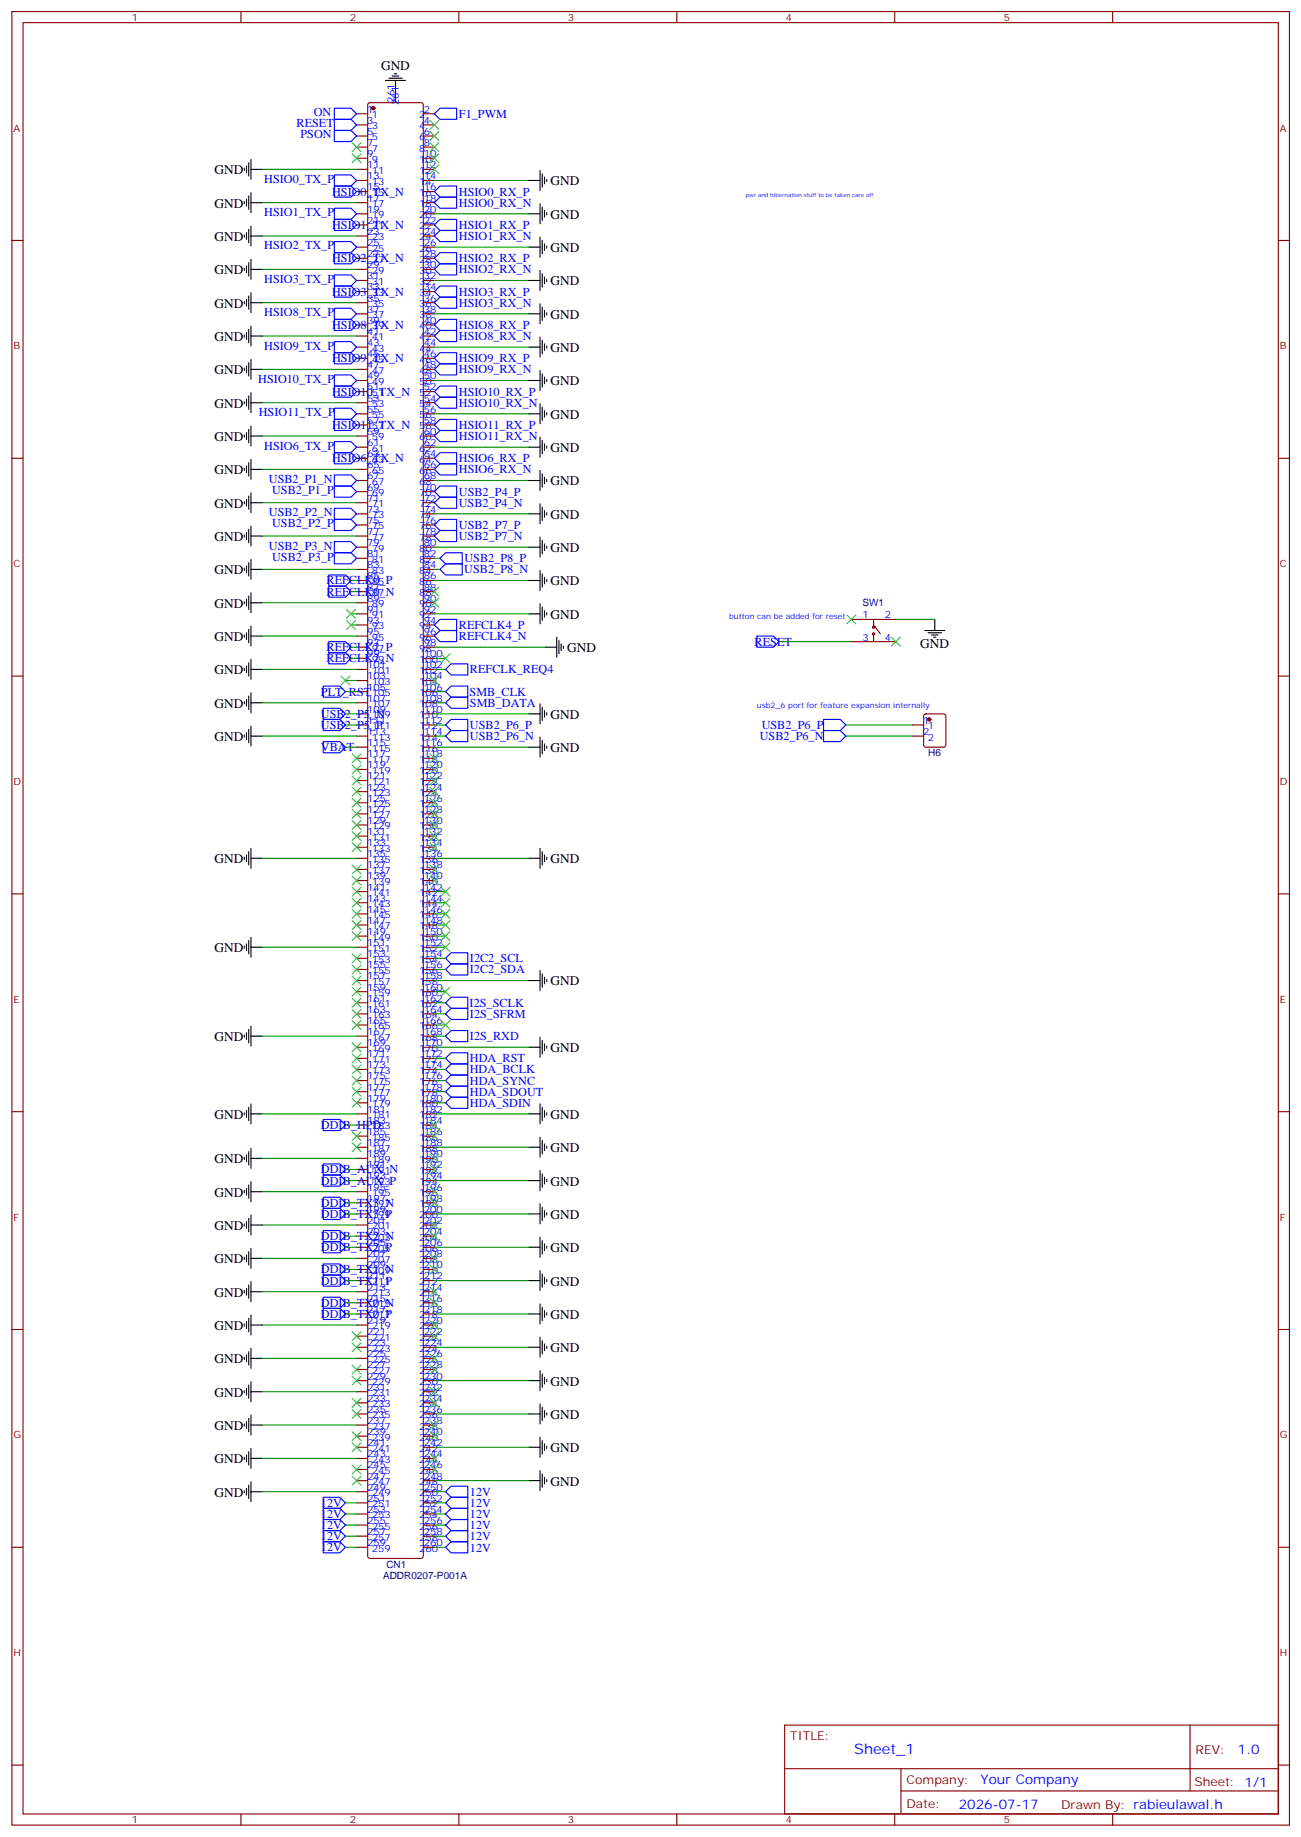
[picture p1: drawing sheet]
<svg xmlns="http://www.w3.org/2000/svg" width="413mm" height="583mm" viewBox="0 0 413 583" stroke-linecap="round" stroke-linejoin="round" font-family="sans-serif">
<defs><g id="words">
<text font-size="4.6" fill="#00f" x="271" y="556.7">Sheet_1</text>
<g font-size="4.2">
<text x="120.9" y="22.3">GND</text>
<text x="68.1" y="55.3">GND</text>
<text x="174.7" y="58.9">GND</text>
<text x="68.1" y="65.9">GND</text>
<text x="174.7" y="69.4">GND</text>
<text x="68.1" y="76.5">GND</text>
<text x="174.7" y="80">GND</text>
<text x="68.1" y="87.1">GND</text>
<text x="174.7" y="90.6">GND</text>
<text x="68.1" y="97.7">GND</text>
<text x="174.7" y="101.2">GND</text>
<text x="68.1" y="108.2">GND</text>
<text x="174.7" y="111.8">GND</text>
<text x="68.1" y="118.8">GND</text>
<text x="174.7" y="122.4">GND</text>
<text x="68.1" y="129.4">GND</text>
<text x="174.7" y="132.9">GND</text>
<text x="68.1" y="140">GND</text>
<text x="174.7" y="143.5">GND</text>
<text x="68.1" y="150.6">GND</text>
<text x="174.7" y="154.1">GND</text>
<text x="68.1" y="161.2">GND</text>
<text x="174.7" y="164.7">GND</text>
<text x="68.1" y="171.7">GND</text>
<text x="174.7" y="175.3">GND</text>
<text x="68.1" y="182.3">GND</text>
<text x="174.7" y="185.9">GND</text>
<text x="68.1" y="192.9">GND</text>
<text x="174.7" y="196.4">GND</text>
<text x="68.1" y="203.5">GND</text>
<text x="180" y="207">GND</text>
<text x="292" y="205.8">GND</text>
<text x="68.1" y="214.1">GND</text>
<text x="68.1" y="224.7">GND</text>
<text x="174.7" y="228.2">GND</text>
<text x="68.1" y="235.2">GND</text>
<text x="174.7" y="238.8">GND</text>
<text x="68.1" y="274.1">GND</text>
<text x="174.7" y="274.1">GND</text>
<text x="68.1" y="302.3">GND</text>
<text x="174.7" y="312.9">GND</text>
<text x="68.1" y="330.5">GND</text>
<text x="174.7" y="334">GND</text>
<text x="68.1" y="355.2">GND</text>
<text x="174.7" y="355.2">GND</text>
<text x="174.7" y="365.8">GND</text>
<text x="68.1" y="369.3">GND</text>
<text x="174.7" y="376.4">GND</text>
<text x="68.1" y="379.9">GND</text>
<text x="174.7" y="386.9">GND</text>
<text x="68.1" y="390.5">GND</text>
<text x="68.1" y="401.1">GND</text>
<text x="174.7" y="397.5">GND</text>
<text x="68.1" y="411.6">GND</text>
<text x="174.7" y="408.1">GND</text>
<text x="174.7" y="418.7">GND</text>
<text x="68.1" y="422.2">GND</text>
<text x="174.7" y="429.3">GND</text>
<text x="68.1" y="432.8">GND</text>
<text x="68.1" y="443.4">GND</text>
<text x="174.7" y="439.9">GND</text>
<text x="68.1" y="454">GND</text>
<text x="174.7" y="450.4">GND</text>
<text x="174.7" y="461">GND</text>
<text x="68.1" y="464.6">GND</text>
<text x="174.7" y="471.6">GND</text>
<text x="68.1" y="475.1">GND</text>
</g>
<g font-size="4.2" fill="#00f">
<text x="392.8" y="556.9">1.0</text>
<text x="311.1" y="566.5">Your Company</text>
<text x="304.2" y="574.3">2026-07-17</text>
</g>
<g font-size="3.9" fill="#00f">
<text x="94.1" y="40.4">RESET</text>
<text x="99.5" y="36.9">ON</text>
<text x="145.6" y="37.4">F1_PWM</text>
<text x="95.3" y="43.9">PSON</text>
<text x="83.8" y="58">HSIO0_TX_P</text>
<text x="105.4" y="62.1">HSIO0_TX_N</text>
<text x="145.6" y="62.1">HSIO0_RX_P</text>
<text x="145.6" y="65.6">HSIO0_RX_N</text>
<text x="83.8" y="68.6">HSIO1_TX_P</text>
<text x="105.4" y="72.7">HSIO1_TX_N</text>
<text x="145.6" y="76.2">HSIO1_RX_N</text>
<text x="145.6" y="72.7">HSIO1_RX_P</text>
<text x="83.8" y="79.2">HSIO2_TX_P</text>
<text x="105.4" y="83.2">HSIO2_TX_N</text>
<text x="145.6" y="83.2">HSIO2_RX_P</text>
<text x="83.8" y="89.8">HSIO3_TX_P</text>
<text x="145.6" y="86.8">HSIO2_RX_N</text>
<text x="105.4" y="93.8">HSIO3_TX_N</text>
<text x="145.6" y="93.8">HSIO3_RX_P</text>
<text x="83.8" y="100.4">HSIO8_TX_P</text>
<text x="145.6" y="97.4">HSIO3_RX_N</text>
<text x="105.4" y="104.4">HSIO8_TX_N</text>
<text x="145.6" y="107.9">HSIO8_RX_N</text>
<text x="145.6" y="104.4">HSIO8_RX_P</text>
<text x="83.8" y="111">HSIO9_TX_P</text>
<text x="105.4" y="115">HSIO9_TX_N</text>
<text x="145.6" y="118.5">HSIO9_RX_N</text>
<text x="145.6" y="115">HSIO9_RX_P</text>
<text x="82" y="121.5">HSIO10_TX_P</text>
<text x="105.4" y="125.6">HSIO10_TX_N</text>
<text x="145.6" y="125.6">HSIO10_RX_P</text>
<text x="145.6" y="129.1">HSIO10_RX_N</text>
<text x="82.1" y="132.2">HSIO11_TX_P</text>
<text x="105.4" y="136.2">HSIO11_TX_N</text>
<text x="145.6" y="136.2">HSIO11_RX_P</text>
<text x="83.8" y="142.7">HSIO6_TX_P</text>
<text x="145.6" y="139.7">HSIO11_RX_N</text>
<text x="105.4" y="146.7">HSIO6_TX_N</text>
<text x="145.6" y="146.7">HSIO6_RX_P</text>
<text x="85.3" y="153.3">USB2_P1_N</text>
<text x="145.6" y="150.3">HSIO6_RX_N</text>
<text x="86.3" y="156.8">USB2_P1_P</text>
<text x="145.6" y="160.9">USB2_P4_N</text>
<text x="145.6" y="157.3">USB2_P4_P</text>
<text x="85.3" y="163.9">USB2_P2_N</text>
<text x="86.3" y="167.4">USB2_P2_P</text>
<text x="145.6" y="167.9">USB2_P7_P</text>
<text x="145.6" y="171.5">USB2_P7_N</text>
<text x="85.3" y="174.5">USB2_P3_N</text>
<text x="86.3" y="178">USB2_P3_P</text>
<text x="147.4" y="178.5">USB2_P8_P</text>
<text x="103.6" y="185.5">REFCLK0_P</text>
<text x="147.3" y="182">USB2_P8_N</text>
<text x="103.6" y="189.1">REFCLK0_N</text>
<text x="145.6" y="199.7">REFCLK4_P</text>
<text x="145.6" y="203.2">REFCLK4_N</text>
<text x="103.6" y="206.7">REFCLK2_P</text>
<text x="239.4" y="205">RESET</text>
<text x="103.6" y="210.2">REFCLK2_N</text>
<text x="149.1" y="213.8">REFCLK_REQ4</text>
<text x="101.8" y="220.8">PLT_RST</text>
<text x="149" y="220.8">SMB_CLK</text>
<text x="101.8" y="227.9">USB2_P5_N</text>
<text x="149.1" y="224.4">SMB_DATA</text>
<text x="101.8" y="231.4">USB2_P5_P</text>
<text x="149.1" y="231.4">USB2_P6_P</text>
<text x="241.7" y="231.4">USB2_P6_P</text>
<text x="101.8" y="238.5">VBAT</text>
<text x="149.1" y="234.9">USB2_P6_N</text>
<text x="241" y="234.9">USB2_P6_N</text>
<text x="149.1" y="305.5">I2C2_SCL</text>
<text x="149.1" y="309">I2C2_SDA</text>
<text x="149" y="319.6">I2S_SCLK</text>
<text x="149.1" y="323.2">I2S_SFRM</text>
<text x="149.1" y="330.2">I2S_RXD</text>
<text x="149.1" y="340.8">HDA_BCLK</text>
<text x="149.1" y="337.2">HDA_RST</text>
<text x="149.1" y="347.8">HDA_SDOUT</text>
<text x="149.1" y="344.3">HDA_SYNC</text>
<text x="149.1" y="351.4">HDA_SDIN</text>
<text x="101.8" y="358.4">DDIB_HPD</text>
<text x="101.8" y="372.5">DDIB_AUX_N</text>
<text x="101.8" y="376">DDIB_AUX_P</text>
<text x="101.8" y="383.1">DDIB_TX3_N</text>
<text x="101.8" y="386.6">DDIB_TX3_P</text>
<text x="101.8" y="393.7">DDIB_TX2_N</text>
<text x="101.8" y="397.2">DDIB_TX2_P</text>
<text x="101.8" y="407.8">DDIB_TX1_P</text>
<text x="101.8" y="404.3">DDIB_TX1_N</text>
<text x="101.8" y="418.4">DDIB_TX0_P</text>
<text x="101.8" y="414.8">DDIB_TX0_N</text>
<text x="101.8" y="478.3">12V</text>
<text x="149.1" y="474.9">12V</text>
<text x="149.1" y="478.5">12V</text>
<text x="101.8" y="481.8">12V</text>
<text x="101.8" y="485.3">12V</text>
<text x="149.1" y="482">12V</text>
<text x="149.1" y="485.5">12V</text>
<text x="101.8" y="488.8">12V</text>
<text x="149.1" y="489">12V</text>
<text x="101.8" y="492.4">12V</text>
<text x="149.1" y="492.6">12V</text>
</g>
<g font-size="3.9" fill="#800">
<text x="250.7" y="552.2">TITLE:</text>
<text x="379.3" y="556.9">REV:</text>
<text x="287.6" y="566.4">Company:</text>
<text x="379" y="567.1">Sheet: 1/1</text>
<text x="287.6" y="574.1">Date:</text>
<text x="336.7" y="574.2">Drawn By: rabieulawal.h</text>
</g>
<g font-size="3.2" fill="#800">
<text x="41.9" y="6.7">1</text>
<text x="111" y="6.7">2</text>
<text x="180.2" y="6.7">3</text>
<text x="249.3" y="6.7">4</text>
<text x="318.5" y="6.7">5</text>
<text x="4.3" y="41.8">A</text>
<text x="406.1" y="41.8">A</text>
<text x="4.3" y="110.9">B</text>
<text x="406.1" y="110.9">B</text>
<text x="4.3" y="180.1">C</text>
<text x="406.1" y="180.1">C</text>
<text x="4.3" y="249.2">D</text>
<text x="406.1" y="249.2">D</text>
<text x="4.3" y="318.3">E</text>
<text x="406.1" y="318.3">E</text>
<text x="4.3" y="387.5">F</text>
<text x="406.1" y="387.5">F</text>
<text x="4.3" y="456.6">G</text>
<text x="406.1" y="456.6">G</text>
<text x="4.3" y="525.8">H</text>
<text x="406.1" y="525.8">H</text>
<text x="41.9" y="578.9">1</text>
<text x="111" y="578.9">2</text>
<text x="180.2" y="578.9">3</text>
<text x="249.3" y="578.9">4</text>
<text x="318.5" y="578.9">5</text>
</g>
<g font-size="3.2" fill="#00f">
<text x="116.5" y="35.8">1</text>
<text x="125.1" y="32.6" transform="rotate(-90 125.1 32.6)">261</text>
<text x="126.5" y="33.3" transform="rotate(-90 126.5 33.3)">261</text>
<text x="134.5" y="35.8">2</text>
<text x="116.5" y="39.3">3</text>
<text x="118" y="37.5">1</text>
<text x="118" y="41.1">3</text>
<text x="133" y="41.1">4</text>
<text x="133" y="37.5">2</text>
<text x="134.5" y="39.3">4</text>
<text x="116.5" y="42.8">5</text>
<text x="116.5" y="46.4">7</text>
<text x="118" y="44.6">5</text>
<text x="133" y="44.6">6</text>
<text x="134.5" y="46.4">8</text>
<text x="134.5" y="42.8">6</text>
<text x="116.5" y="49.9">9</text>
<text x="116.5" y="53.4">11</text>
<text x="118" y="48.1">7</text>
<text x="118" y="51.6">9</text>
<text x="133" y="51.6">10</text>
<text x="133" y="48.1">8</text>
<text x="134.5" y="53.4">12</text>
<text x="134.5" y="49.9">10</text>
<text x="116.5" y="56.9">13</text>
<text x="118" y="55.2">11</text>
<text x="118" y="58.7">13</text>
<text x="133" y="58.7">14</text>
<text x="133" y="55.2">12</text>
<text x="134.5" y="56.9">14</text>
<text x="116.5" y="60.5">15</text>
<text x="116.5" y="64">17</text>
<text x="118" y="62.2">15</text>
<text x="118" y="65.8">17</text>
<text x="133" y="65.8">18</text>
<text x="133" y="62.2">16</text>
<text x="134.5" y="64">18</text>
<text x="134.5" y="60.5">16</text>
<text x="116.5" y="67.5">19</text>
<text x="116.5" y="71">21</text>
<text x="118" y="69.3">19</text>
<text x="133" y="69.3">20</text>
<text x="134.5" y="71">22</text>
<text x="134.5" y="67.5">20</text>
<text x="116.5" y="74.6">23</text>
<text x="118" y="72.8">21</text>
<text x="118" y="76.3">23</text>
<text x="133" y="76.3">24</text>
<text x="133" y="72.8">22</text>
<text x="134.5" y="74.6">24</text>
<text x="116.5" y="78.1">25</text>
<text x="116.5" y="81.6">27</text>
<text x="118" y="79.9">25</text>
<text x="118" y="83.4">27</text>
<text x="133" y="83.4">28</text>
<text x="133" y="79.9">26</text>
<text x="134.5" y="81.6">28</text>
<text x="134.5" y="78.1">26</text>
<text x="116.5" y="85.2">29</text>
<text x="116.5" y="88.7">31</text>
<text x="118" y="86.9">29</text>
<text x="133" y="86.9">30</text>
<text x="134.5" y="88.7">32</text>
<text x="134.5" y="85.2">30</text>
<text x="116.5" y="92.2">33</text>
<text x="116.5" y="95.7">35</text>
<text x="118" y="90.5">31</text>
<text x="118" y="94">33</text>
<text x="133" y="94">34</text>
<text x="133" y="90.5">32</text>
<text x="134.5" y="95.7">36</text>
<text x="134.5" y="92.2">34</text>
<text x="116.5" y="99.3">37</text>
<text x="118" y="97.5">35</text>
<text x="118" y="101">37</text>
<text x="133" y="101">38</text>
<text x="133" y="97.5">36</text>
<text x="134.5" y="99.3">38</text>
<text x="116.5" y="102.8">39</text>
<text x="116.5" y="106.3">41</text>
<text x="118" y="104.6">39</text>
<text x="133" y="104.6">40</text>
<text x="134.5" y="106.3">42</text>
<text x="134.5" y="102.8">40</text>
<text x="116.5" y="109.9">43</text>
<text x="116.5" y="113.4">45</text>
<text x="118" y="108.1">41</text>
<text x="118" y="111.6">43</text>
<text x="133" y="111.6">44</text>
<text x="133" y="108.1">42</text>
<text x="134.5" y="113.4">46</text>
<text x="134.5" y="109.9">44</text>
<text x="116.5" y="116.9">47</text>
<text x="118" y="115.1">45</text>
<text x="118" y="118.7">47</text>
<text x="133" y="118.7">48</text>
<text x="133" y="115.1">46</text>
<text x="134.5" y="116.9">48</text>
<text x="116.5" y="120.4">49</text>
<text x="116.5" y="124">51</text>
<text x="118" y="122.2">49</text>
<text x="118" y="125.7">51</text>
<text x="133" y="125.7">52</text>
<text x="133" y="122.2">50</text>
<text x="134.5" y="124">52</text>
<text x="134.5" y="120.4">50</text>
<text x="116.5" y="127.5">53</text>
<text x="116.5" y="131">55</text>
<text x="118" y="129.3">53</text>
<text x="133" y="129.3">54</text>
<text x="134.5" y="131">56</text>
<text x="134.5" y="127.5">54</text>
<text x="116.5" y="134.5">57</text>
<text x="118" y="132.8">55</text>
<text x="118" y="136.3">57</text>
<text x="133" y="136.3">58</text>
<text x="133" y="132.8">56</text>
<text x="134.5" y="134.5">58</text>
<text x="116.5" y="138.1">59</text>
<text x="116.5" y="141.6">61</text>
<text x="118" y="139.8">59</text>
<text x="118" y="143.4">61</text>
<text x="133" y="143.4">62</text>
<text x="133" y="139.8">60</text>
<text x="134.5" y="141.6">62</text>
<text x="134.5" y="138.1">60</text>
<text x="116.5" y="145.1">63</text>
<text x="116.5" y="148.7">65</text>
<text x="118" y="146.9">63</text>
<text x="133" y="146.9">64</text>
<text x="134.5" y="148.7">66</text>
<text x="134.5" y="145.1">64</text>
<text x="116.5" y="152.2">67</text>
<text x="116.5" y="155.7">69</text>
<text x="118" y="150.4">65</text>
<text x="118" y="154">67</text>
<text x="133" y="154">68</text>
<text x="133" y="150.4">66</text>
<text x="134.5" y="155.7">70</text>
<text x="134.5" y="152.2">68</text>
<text x="116.5" y="159.2">71</text>
<text x="118" y="157.5">69</text>
<text x="118" y="161">71</text>
<text x="133" y="161">72</text>
<text x="133" y="157.5">70</text>
<text x="134.5" y="159.2">72</text>
<text x="116.5" y="162.8">73</text>
<text x="116.5" y="166.3">75</text>
<text x="118" y="164.5">73</text>
<text x="133" y="164.5">74</text>
<text x="134.5" y="166.3">76</text>
<text x="134.5" y="162.8">74</text>
<text x="116.5" y="169.8">77</text>
<text x="116.5" y="173.4">79</text>
<text x="118" y="168.1">75</text>
<text x="118" y="171.6">77</text>
<text x="133" y="171.6">78</text>
<text x="133" y="168.1">76</text>
<text x="134.5" y="173.4">80</text>
<text x="134.5" y="169.8">78</text>
<text x="116.5" y="176.9">81</text>
<text x="118" y="175.1">79</text>
<text x="118" y="178.6">81</text>
<text x="133" y="178.6">82</text>
<text x="133" y="175.1">80</text>
<text x="134.5" y="176.9">82</text>
<text x="116.5" y="180.4">83</text>
<text x="116.5" y="183.9">85</text>
<text x="118" y="182.2">83</text>
<text x="118" y="185.7">85</text>
<text x="133" y="185.7">86</text>
<text x="133" y="182.2">84</text>
<text x="134.5" y="183.9">86</text>
<text x="134.5" y="180.4">84</text>
<text x="116.5" y="187.5">87</text>
<text x="116.5" y="191">89</text>
<text x="118" y="189.2">87</text>
<text x="133" y="189.2">88</text>
<text x="134.5" y="191">90</text>
<text x="134.5" y="187.5">88</text>
<text x="116.5" y="194.5">91</text>
<text x="118" y="192.8">89</text>
<text x="118" y="196.3">91</text>
<text x="133" y="196.3">92</text>
<text x="133" y="192.8">90</text>
<text x="134.5" y="194.5">92</text>
<text x="273.6" y="196.3">1</text>
<text x="280.7" y="196.3">2</text>
<text x="116.5" y="198">93</text>
<text x="116.5" y="201.6">95</text>
<text x="118" y="199.8">93</text>
<text x="118" y="203.3">95</text>
<text x="133" y="203.3">96</text>
<text x="133" y="199.8">94</text>
<text x="134.5" y="201.6">96</text>
<text x="134.5" y="198">94</text>
<text x="273.6" y="203.3">3</text>
<text x="280.7" y="203.3">4</text>
<text x="116.5" y="205.1">97</text>
<text x="116.5" y="208.6">99</text>
<text x="118" y="206.9">97</text>
<text x="133" y="206.9">98</text>
<text x="134.5" y="208.6">100</text>
<text x="134.5" y="205.1">98</text>
<text x="116.5" y="212.2">101</text>
<text x="116.5" y="215.7">103</text>
<text x="118" y="210.4">99</text>
<text x="118" y="213.9">101</text>
<text x="133" y="213.9">102</text>
<text x="133" y="210.4">100</text>
<text x="134.5" y="215.7">104</text>
<text x="134.5" y="212.2">102</text>
<text x="116.5" y="219.2">105</text>
<text x="118" y="217.5">103</text>
<text x="118" y="221">105</text>
<text x="133" y="221">106</text>
<text x="133" y="217.5">104</text>
<text x="134.5" y="219.2">106</text>
<text x="116.5" y="222.7">107</text>
<text x="116.5" y="226.3">109</text>
<text x="118" y="224.5">107</text>
<text x="133" y="224.5">108</text>
<text x="134.5" y="226.3">110</text>
<text x="134.5" y="222.7">108</text>
<text x="116.5" y="229.8">111</text>
<text x="116.5" y="233.3">113</text>
<text x="118" y="228">109</text>
<text x="118" y="231.6">111</text>
<text x="133" y="231.6">112</text>
<text x="133" y="228">110</text>
<text x="134.5" y="233.3">114</text>
<text x="134.5" y="229.8">112</text>
<text x="292.9" y="229.8">1</text>
<text x="292.9" y="233.3">2</text>
<text x="294.4" y="231.6">1</text>
<text x="116.5" y="236.9">115</text>
<text x="118" y="235.1">113</text>
<text x="118" y="238.6">115</text>
<text x="133" y="238.6">116</text>
<text x="133" y="235.1">114</text>
<text x="134.5" y="236.9">116</text>
<text x="294.4" y="235.1">2</text>
<text x="116.5" y="240.4">117</text>
<text x="116.5" y="243.9">119</text>
<text x="118" y="242.1">117</text>
<text x="118" y="245.7">119</text>
<text x="133" y="245.7">120</text>
<text x="133" y="242.1">118</text>
<text x="134.5" y="243.9">120</text>
<text x="134.5" y="240.4">118</text>
<text x="116.5" y="247.4">121</text>
<text x="116.5" y="251">123</text>
<text x="118" y="249.2">121</text>
<text x="133" y="249.2">122</text>
<text x="134.5" y="251">124</text>
<text x="134.5" y="247.4">122</text>
<text x="116.5" y="254.5">125</text>
<text x="118" y="252.7">123</text>
<text x="118" y="256.3">125</text>
<text x="133" y="256.3">126</text>
<text x="133" y="252.7">124</text>
<text x="134.5" y="254.5">126</text>
<text x="116.5" y="258">127</text>
<text x="116.5" y="261.5">129</text>
<text x="118" y="259.8">127</text>
<text x="118" y="263.3">129</text>
<text x="133" y="263.3">130</text>
<text x="133" y="259.8">128</text>
<text x="134.5" y="261.5">130</text>
<text x="134.5" y="258">128</text>
<text x="116.5" y="265.1">131</text>
<text x="116.5" y="268.6">133</text>
<text x="118" y="266.8">131</text>
<text x="133" y="266.8">132</text>
<text x="134.5" y="268.6">134</text>
<text x="134.5" y="265.1">132</text>
<text x="116.5" y="272.1">135</text>
<text x="116.5" y="275.7">137</text>
<text x="118" y="270.4">133</text>
<text x="118" y="273.9">135</text>
<text x="133" y="273.9">136</text>
<text x="133" y="270.4">134</text>
<text x="134.5" y="275.7">138</text>
<text x="134.5" y="272.1">136</text>
<text x="116.5" y="279.2">139</text>
<text x="118" y="277.4">137</text>
<text x="118" y="281">139</text>
<text x="133" y="281">140</text>
<text x="133" y="277.4">138</text>
<text x="134.5" y="279.2">140</text>
<text x="116.5" y="282.7">141</text>
<text x="116.5" y="286.2">143</text>
<text x="118" y="284.5">141</text>
<text x="133" y="284.5">142</text>
<text x="134.5" y="286.2">144</text>
<text x="134.5" y="282.7">142</text>
<text x="116.5" y="289.8">145</text>
<text x="116.5" y="293.3">147</text>
<text x="118" y="288">143</text>
<text x="118" y="291.5">145</text>
<text x="133" y="291.5">146</text>
<text x="133" y="288">144</text>
<text x="134.5" y="293.3">148</text>
<text x="134.5" y="289.8">146</text>
<text x="116.5" y="296.8">149</text>
<text x="118" y="295.1">147</text>
<text x="118" y="298.6">149</text>
<text x="133" y="298.6">150</text>
<text x="133" y="295.1">148</text>
<text x="134.5" y="296.8">150</text>
<text x="116.5" y="300.4">151</text>
<text x="116.5" y="303.9">153</text>
<text x="118" y="302.1">151</text>
<text x="118" y="305.6">153</text>
<text x="133" y="305.6">154</text>
<text x="133" y="302.1">152</text>
<text x="134.5" y="303.9">154</text>
<text x="134.5" y="300.4">152</text>
<text x="116.5" y="307.4">155</text>
<text x="116.5" y="310.9">157</text>
<text x="118" y="309.2">155</text>
<text x="133" y="309.2">156</text>
<text x="134.5" y="310.9">158</text>
<text x="134.5" y="307.4">156</text>
<text x="116.5" y="314.5">159</text>
<text x="116.5" y="318">161</text>
<text x="118" y="312.7">157</text>
<text x="118" y="316.2">159</text>
<text x="133" y="316.2">160</text>
<text x="133" y="312.7">158</text>
<text x="134.5" y="318">162</text>
<text x="134.5" y="314.5">160</text>
<text x="116.5" y="321.5">163</text>
<text x="118" y="319.8">161</text>
<text x="118" y="323.3">163</text>
<text x="133" y="323.3">164</text>
<text x="133" y="319.8">162</text>
<text x="134.5" y="321.5">164</text>
<text x="116.5" y="325">165</text>
<text x="116.5" y="328.6">167</text>
<text x="118" y="326.8">165</text>
<text x="133" y="326.8">166</text>
<text x="134.5" y="328.6">168</text>
<text x="134.5" y="325">166</text>
<text x="116.5" y="332.1">169</text>
<text x="116.5" y="335.6">171</text>
<text x="118" y="330.3">167</text>
<text x="118" y="333.9">169</text>
<text x="133" y="333.9">170</text>
<text x="133" y="330.3">168</text>
<text x="134.5" y="335.6">172</text>
<text x="134.5" y="332.1">170</text>
<text x="116.5" y="339.2">173</text>
<text x="118" y="337.4">171</text>
<text x="118" y="340.9">173</text>
<text x="133" y="340.9">174</text>
<text x="133" y="337.4">172</text>
<text x="134.5" y="339.2">174</text>
<text x="116.5" y="342.7">175</text>
<text x="116.5" y="346.2">177</text>
<text x="118" y="344.5">175</text>
<text x="118" y="348">177</text>
<text x="133" y="348">178</text>
<text x="133" y="344.5">176</text>
<text x="134.5" y="346.2">178</text>
<text x="134.5" y="342.7">176</text>
<text x="116.5" y="349.7">179</text>
<text x="116.5" y="353.3">181</text>
<text x="118" y="351.5">179</text>
<text x="133" y="351.5">180</text>
<text x="134.5" y="353.3">182</text>
<text x="134.5" y="349.7">180</text>
<text x="116.5" y="356.8">183</text>
<text x="118" y="355">181</text>
<text x="118" y="358.6">183</text>
<text x="133" y="358.6">184</text>
<text x="133" y="355">182</text>
<text x="134.5" y="356.8">184</text>
<text x="116.5" y="360.3">185</text>
<text x="116.5" y="363.9">187</text>
<text x="118" y="362.1">185</text>
<text x="118" y="365.6">187</text>
<text x="133" y="365.6">188</text>
<text x="133" y="362.1">186</text>
<text x="134.5" y="363.9">188</text>
<text x="134.5" y="360.3">186</text>
<text x="116.5" y="367.4">189</text>
<text x="116.5" y="370.9">191</text>
<text x="118" y="369.1">189</text>
<text x="133" y="369.1">190</text>
<text x="134.5" y="370.9">192</text>
<text x="134.5" y="367.4">190</text>
<text x="116.5" y="374.4">193</text>
<text x="116.5" y="378">195</text>
<text x="118" y="372.7">191</text>
<text x="118" y="376.2">193</text>
<text x="133" y="376.2">194</text>
<text x="133" y="372.7">192</text>
<text x="134.5" y="378">196</text>
<text x="134.5" y="374.4">194</text>
<text x="116.5" y="381.5">197</text>
<text x="118" y="379.7">195</text>
<text x="118" y="383.3">197</text>
<text x="133" y="383.3">198</text>
<text x="133" y="379.7">196</text>
<text x="134.5" y="381.5">198</text>
<text x="116.5" y="385">199</text>
<text x="116.5" y="388.5">201</text>
<text x="118" y="386.8">199</text>
<text x="133" y="386.8">200</text>
<text x="134.5" y="388.5">202</text>
<text x="134.5" y="385">200</text>
<text x="116.5" y="392.1">203</text>
<text x="116.5" y="395.6">205</text>
<text x="118" y="390.3">201</text>
<text x="118" y="393.8">203</text>
<text x="133" y="393.8">204</text>
<text x="133" y="390.3">202</text>
<text x="134.5" y="395.6">206</text>
<text x="134.5" y="392.1">204</text>
<text x="116.5" y="399.1">207</text>
<text x="118" y="397.4">205</text>
<text x="118" y="400.9">207</text>
<text x="133" y="400.9">208</text>
<text x="133" y="397.4">206</text>
<text x="134.5" y="399.1">208</text>
<text x="116.5" y="402.7">209</text>
<text x="116.5" y="406.2">211</text>
<text x="118" y="404.4">209</text>
<text x="118" y="408">211</text>
<text x="133" y="408">212</text>
<text x="133" y="404.4">210</text>
<text x="134.5" y="406.2">212</text>
<text x="134.5" y="402.7">210</text>
<text x="116.5" y="409.7">213</text>
<text x="116.5" y="413.2">215</text>
<text x="118" y="411.5">213</text>
<text x="133" y="411.5">214</text>
<text x="134.5" y="413.2">216</text>
<text x="134.5" y="409.7">214</text>
<text x="116.5" y="416.8">217</text>
<text x="118" y="415">215</text>
<text x="118" y="418.5">217</text>
<text x="133" y="418.5">218</text>
<text x="133" y="415">216</text>
<text x="134.5" y="416.8">218</text>
<text x="116.5" y="420.3">219</text>
<text x="116.5" y="423.8">221</text>
<text x="118" y="422.1">219</text>
<text x="118" y="425.6">221</text>
<text x="133" y="425.6">222</text>
<text x="133" y="422.1">220</text>
<text x="134.5" y="423.8">222</text>
<text x="134.5" y="420.3">220</text>
<text x="116.5" y="427.4">223</text>
<text x="116.5" y="430.9">225</text>
<text x="118" y="429.1">223</text>
<text x="133" y="429.1">224</text>
<text x="134.5" y="430.9">226</text>
<text x="134.5" y="427.4">224</text>
<text x="116.5" y="434.4">227</text>
<text x="116.5" y="437.9">229</text>
<text x="118" y="432.6">225</text>
<text x="118" y="436.2">227</text>
<text x="133" y="436.2">228</text>
<text x="133" y="432.6">226</text>
<text x="134.5" y="437.9">230</text>
<text x="134.5" y="434.4">228</text>
<text x="116.5" y="441.5">231</text>
<text x="118" y="439.7">229</text>
<text x="118" y="443.2">231</text>
<text x="133" y="443.2">232</text>
<text x="133" y="439.7">230</text>
<text x="134.5" y="441.5">232</text>
<text x="116.5" y="445">233</text>
<text x="116.5" y="448.5">235</text>
<text x="118" y="446.8">233</text>
<text x="133" y="446.8">234</text>
<text x="134.5" y="448.5">236</text>
<text x="134.5" y="445">234</text>
<text x="116.5" y="452">237</text>
<text x="116.5" y="455.6">239</text>
<text x="118" y="450.3">235</text>
<text x="118" y="453.8">237</text>
<text x="133" y="453.8">238</text>
<text x="133" y="450.3">236</text>
<text x="134.5" y="455.6">240</text>
<text x="134.5" y="452">238</text>
<text x="116.5" y="459.1">241</text>
<text x="118" y="457.3">239</text>
<text x="118" y="460.9">241</text>
<text x="133" y="460.9">242</text>
<text x="133" y="457.3">240</text>
<text x="134.5" y="459.1">242</text>
<text x="116.5" y="462.6">243</text>
<text x="116.5" y="466.2">245</text>
<text x="118" y="464.4">243</text>
<text x="118" y="467.9">245</text>
<text x="133" y="467.9">246</text>
<text x="133" y="464.4">244</text>
<text x="134.5" y="466.2">246</text>
<text x="134.5" y="462.6">244</text>
<text x="116.5" y="469.7">247</text>
<text x="116.5" y="473.2">249</text>
<text x="118" y="471.5">247</text>
<text x="133" y="471.5">248</text>
<text x="134.5" y="473.2">250</text>
<text x="134.5" y="469.7">248</text>
<text x="116.5" y="476.7">251</text>
<text x="118" y="475">249</text>
<text x="118" y="478.5">251</text>
<text x="133" y="478.5">252</text>
<text x="133" y="475">250</text>
<text x="134.5" y="476.7">252</text>
<text x="116.5" y="480.3">253</text>
<text x="116.5" y="483.8">255</text>
<text x="118" y="482">253</text>
<text x="118" y="485.6">255</text>
<text x="133" y="485.6">256</text>
<text x="133" y="482">254</text>
<text x="134.5" y="483.8">256</text>
<text x="134.5" y="480.3">254</text>
<text x="116.5" y="487.3">257</text>
<text x="116.5" y="490.9">259</text>
<text x="118" y="489.1">257</text>
<text x="133" y="489.1">258</text>
<text x="134.5" y="490.9">260</text>
<text x="134.5" y="487.3">258</text>
<text x="118" y="492.6">259</text>
<text x="133" y="492.6">260</text>
</g>
<g font-size="3.2" fill="#000080">
<text x="273.6" y="192.5">SW1</text>
<text x="294.5" y="240.1">H6</text>
<text x="122.6" y="497.9">CN1</text>
<text x="121.5" y="501.4">ADDR0207-P001A</text>
</g>
<g font-size="2.5" fill="#00f">
<text x="231.3" y="196.6">button can be added for reset</text>
<text x="240.1" y="224.9">usb2_6 port for feature expansion internally</text>
</g>
<text font-size="1.8" fill="#00f" x="236.6" y="62.6">pwr and hibernation stuff to be taken care off</text>
</g></defs>
<g fill="none" stroke="#870000" stroke-width=".35">
<path d="M3.8 3.7h405.3v575.7h-405.3zM7.3 7.2h398.3v568.7h-398.3zM76.4 3.7v3.5M145.6 3.7v3.5M214.7 3.7v3.5M283.9 3.7v3.5M353 3.7v3.5M113.1 36.1h3.6M113.1 39.7h3.6M116.9 32.8l.5-.2h16.2l.5 .2 .2 .5v460.7l-.2 .5-.5 .2h-16.2l-.5-.2-.2-.5v-460.7zM125.5 29.1v3.5M134.3 36.1h3.5"/>
<path d="M134.3 39.7h3.5M113.1 43.2h3.6M113.1 46.7h3.6M113.1 50.2h3.6M113.1 53.8h3.6M113.1 57.3h3.6M134.3 43.2h3.5M134.3 46.7h3.5M134.3 50.2h3.5M134.3 53.8h3.5M134.3 57.3h3.5M3.8 76.3h3.5"/>
<path d="M113.1 60.8h3.6M113.1 64.3h3.6M113.1 67.9h3.6M113.1 71.4h3.6M113.1 74.9h3.6M113.1 78.5h3.6M134.3 60.8h3.5M134.3 64.3h3.5M134.3 67.9h3.5M134.3 71.4h3.5M134.3 74.9h3.5M134.3 78.5h3.5"/>
<path d="M405.6 76.3h3.5M113.1 82h3.6M113.1 85.5h3.6M113.1 89h3.6M113.1 92.6h3.6M113.1 96.1h3.6M113.1 99.6h3.6M134.3 82h3.5M134.3 85.5h3.5M134.3 89h3.5M134.3 92.6h3.5M134.3 96.1h3.5"/>
<path d="M134.3 99.6h3.5M113.1 103.2h3.6M113.1 106.7h3.6M113.1 110.2h3.6M113.1 113.7h3.6M113.1 117.3h3.6M134.3 103.2h3.5M134.3 106.7h3.5M134.3 110.2h3.5M134.3 113.7h3.5M134.3 117.3h3.5M113.1 120.8h3.6"/>
<path d="M113.1 124.3h3.6M113.1 127.8h3.6M113.1 131.4h3.6M113.1 134.9h3.6M113.1 138.4h3.6M134.3 120.8h3.5M134.3 124.3h3.5M134.3 127.8h3.5M134.3 131.4h3.5M134.3 134.9h3.5M134.3 138.4h3.5M3.8 145.5h3.5"/>
<path d="M113.1 145.5h3.6M113.1 142h3.6M113.1 149h3.6M113.1 152.5h3.6M113.1 156.1h3.6M113.1 159.6h3.6M134.3 145.5h3.5M134.3 142h3.5M134.3 149h3.5M134.3 152.5h3.5M134.3 156.1h3.5M134.3 159.6h3.5"/>
<path d="M405.6 145.5h3.5M113.1 163.1h3.6M113.1 166.7h3.6M113.1 170.2h3.6M113.1 173.7h3.6M113.1 177.2h3.6M134.3 163.1h3.5M134.3 166.7h3.5M134.3 170.2h3.5M134.3 173.7h3.5M134.3 177.2h3.5M113.1 180.8h3.6"/>
<path d="M113.1 184.3h3.6M113.1 187.8h3.6M113.1 191.3h3.6M113.1 194.9h3.6M113.1 198.4h3.6M134.3 180.8h3.5M134.3 184.3h3.5M134.3 187.8h3.5M134.3 191.3h3.5M134.3 194.9h3.5M134.3 198.4h3.5M270.1 196.6h14.1"/>
<path d="M277.2 196.6v2.5M277.5 198.8l1.8 2.4M3.8 214.6h3.5M113.1 201.9h3.6M113.1 205.5h3.6M113.1 209h3.6M113.1 212.5h3.6M113.1 216h3.6M113.1 219.6h3.6M134.3 201.9h3.5M134.3 205.5h3.5M134.3 209h3.5"/>
<path d="M134.3 212.5h3.5M134.3 216h3.5M134.3 219.6h3.5M270.1 203.7h14.1M277.2 201.2v2.5M405.6 214.6h3.5M113.1 223.1h3.6M113.1 226.6h3.6M113.1 230.2h3.6M113.1 233.7h3.6M113.1 237.2h3.6M134.3 223.1h3.5"/>
<path d="M134.3 226.6h3.5M134.3 230.2h3.5M134.3 233.7h3.5M134.3 237.2h3.5M289.5 230.2h3.6M289.5 233.7h3.6M293.3 226.8l.5-.2h5.6l.7 .5v9.4l-.5 .7h-5.8l-.7-.5v-9.4zM113.1 240.7h3.6M113.1 244.3h3.6M113.1 247.8h3.6M113.1 251.3h3.6M113.1 254.8h3.6"/>
<path d="M113.1 258.4h3.6M134.3 240.7h3.5M134.3 244.3h3.5M134.3 247.8h3.5M134.3 251.3h3.5M134.3 254.8h3.5M134.3 258.4h3.5M113.1 279.5h3.6M113.1 276h3.6M113.1 272.5h3.6M113.1 269h3.6M113.1 261.9h3.6"/>
<path d="M113.1 265.4h3.6M134.3 279.5h3.5M134.3 276h3.5M134.3 272.5h3.5M134.3 269h3.5M134.3 261.9h3.5M134.3 265.4h3.5M3.8 283.8h3.5M113.1 297.2h3.6M113.1 293.7h3.6M113.1 290.1h3.6M113.1 286.6h3.6"/>
<path d="M113.1 283.1h3.6M134.3 297.2h3.5M134.3 293.7h3.5M134.3 290.1h3.5M134.3 286.6h3.5M134.3 283.1h3.5M405.6 283.8h3.5M113.1 318.3h3.6M113.1 314.8h3.6M113.1 311.3h3.6M113.1 307.8h3.6M113.1 304.2h3.6"/>
<path d="M113.1 300.7h3.6M134.3 318.3h3.5M134.3 314.8h3.5M134.3 311.3h3.5M134.3 307.8h3.5M134.3 304.2h3.5M134.3 300.7h3.5M113.1 339.5h3.6M113.1 336h3.6M113.1 332.5h3.6M113.1 328.9h3.6M113.1 325.4h3.6"/>
<path d="M113.1 321.9h3.6M134.3 339.5h3.5M134.3 336h3.5M134.3 332.5h3.5M134.3 328.9h3.5M134.3 325.4h3.5M134.3 321.9h3.5M3.8 352.9h3.5M113.1 357.2h3.6M113.1 353.6h3.6M113.1 350.1h3.6M113.1 346.6h3.6"/>
<path d="M113.1 343h3.6M134.3 357.2h3.5M134.3 353.6h3.5M134.3 350.1h3.5M134.3 346.6h3.5M134.3 343h3.5M405.6 352.9h3.5M113.1 378.3h3.6M113.1 374.8h3.6M113.1 371.3h3.6M113.1 367.7h3.6M113.1 364.2h3.6"/>
<path d="M113.1 360.7h3.6M134.3 378.3h3.5M134.3 374.8h3.5M134.3 371.3h3.5M134.3 367.7h3.5M134.3 364.2h3.5M134.3 360.7h3.5M113.1 399.5h3.6M113.1 396h3.6M113.1 392.4h3.6M113.1 388.9h3.6M113.1 385.4h3.6"/>
<path d="M113.1 381.8h3.6M134.3 399.5h3.5M134.3 396h3.5M134.3 392.4h3.5M134.3 388.9h3.5M134.3 385.4h3.5M134.3 381.8h3.5M113.1 417.1h3.6M113.1 413.6h3.6M113.1 410.1h3.6M113.1 406.5h3.6M113.1 403h3.6"/>
<path d="M134.3 417.1h3.5M134.3 413.6h3.5M134.3 410.1h3.5M134.3 406.5h3.5M134.3 403h3.5M3.8 422.1h3.5M113.1 438.3h3.6M113.1 434.8h3.6M113.1 431.2h3.6M113.1 427.7h3.6M113.1 424.2h3.6M113.1 420.7h3.6"/>
<path d="M134.3 438.3h3.5M134.3 434.8h3.5M134.3 431.2h3.5M134.3 427.7h3.5M134.3 424.2h3.5M134.3 420.7h3.5M405.6 422.1h3.5M113.1 459.5h3.6M113.1 455.9h3.6M113.1 452.4h3.6M113.1 448.9h3.6M113.1 445.3h3.6"/>
<path d="M113.1 441.8h3.6M134.3 459.5h3.5M134.3 455.9h3.5M134.3 452.4h3.5M134.3 448.9h3.5M134.3 445.3h3.5M134.3 441.8h3.5M113.1 477.1h3.6M113.1 473.6h3.6M113.1 470h3.6M113.1 466.5h3.6M113.1 463h3.6"/>
<path d="M134.3 477.1h3.5M134.3 473.6h3.5M134.3 470h3.5M134.3 466.5h3.5M134.3 463h3.5M3.8 491.2h3.5M113.1 491.2h3.6M113.1 487.7h3.6M113.1 484.2h3.6M113.1 480.6h3.6M134.3 491.2h3.5M134.3 487.7h3.5"/>
<path d="M134.3 484.2h3.5M134.3 480.6h3.5M405.6 491.2h3.5M249 547.7h156.6v28.2h-156.6zM377.6 547.7v20.9M3.8 560.4h3.5M76.4 575.9v3.5M145.6 575.9v3.5M214.7 575.9v3.5M249 561.5h156.5M283.9 575.9v3.5M285.9 568.6h119.6"/>
<path d="M285.9 561.5v14.1M353 575.9v3.5M405.6 560.4h3.5"/>
<circle cx="277.2" cy="199.1" r=".35"/>
<circle cx="277.2" cy="201.2" r=".35"/>
</g>
<g fill="#870000" stroke="#870000" stroke-width=".35">
<circle cx="118.4" cy="34.4" r=".53"/>
<circle cx="294.8" cy="228.4" r=".53"/>
</g>
<g fill="none" stroke="#00f" stroke-width=".35">
<path d="M106.1 34.4h5.3l1.7 1.7-1.7 1.8h-5.3zM106.1 37.9h5.3l1.7 1.8-1.7 1.7h-5.3zM137.8 36.1l1.8-1.7h5.3v3.5h-5.3zM106.1 41.4h5.3l1.7 1.8-1.7 1.7h-5.3zM106.1 55.5h5.3l1.7 1.8-1.7 1.8h-5.3zM106.1 59.1h5.3l1.7 1.7-1.7 1.8h-5.3zM139.6 59.1h5.3v3.5h-5.3l-1.8-1.8zM106.1 66.1h5.3l1.7 1.8-1.7 1.7h-5.3zM106.1 69.6h5.3l1.7 1.8-1.7 1.8h-5.3zM106.1 76.7h5.3l1.7 1.8-1.7 1.7h-5.3zM139.6 62.6h5.3v3.5h-5.3l-1.8-1.8zM139.6 73.2h5.3v3.5h-5.3l-1.8-1.8z"/>
<path d="M139.6 69.6h5.3v3.6h-5.3l-1.8-1.8zM106.1 80.2h5.3l1.7 1.8-1.7 1.7h-5.3zM106.1 87.3h5.3l1.7 1.7-1.7 1.8h-5.3zM106.1 90.8h5.3l1.7 1.8-1.7 1.7h-5.3zM106.1 97.9h5.3l1.7 1.7-1.7 1.8h-5.3zM137.8 85.5l1.8-1.8h5.3v3.6h-5.3zM137.8 96.1l1.8-1.8h5.3v3.6h-5.3zM137.8 82l1.8-1.8h5.3v3.5h-5.3zM137.8 92.6l1.8-1.8h5.3v3.5h-5.3zM106.1 101.4h5.3l1.7 1.8-1.7 1.7h-5.3zM106.1 108.4h5.3l1.7 1.8-1.7 1.8h-5.3zM106.1 112h5.3l1.7 1.7-1.7 1.8h-5.3z"/>
<path d="M106.1 119h5.3l1.7 1.8-1.7 1.8h-5.3zM137.8 117.3l1.8-1.8h5.3v3.5h-5.3zM139.6 104.9h5.3v3.5h-5.3l-1.8-1.7zM139.6 101.4h5.3v3.5h-5.3l-1.8-1.7zM139.6 112h5.3v3.5h-5.3l-1.8-1.8zM106.1 122.6h5.3l1.7 1.7-1.7 1.8h-5.3zM106.1 129.6h5.3l1.7 1.8-1.7 1.7h-5.3zM106.1 133.1h5.3l1.7 1.8-1.7 1.8h-5.3zM137.8 127.8l1.8-1.7h5.3v3.5h-5.3zM137.8 138.4l1.8-1.7h5.3v3.5h-5.3zM137.8 124.3l1.8-1.7h5.3v3.5h-5.3zM139.6 133.1h5.3v3.6h-5.3l-1.8-1.8z"/>
<path d="M106.1 140.2h5.3l1.7 1.8-1.7 1.7h-5.3zM106.1 143.7h5.3l1.7 1.8-1.7 1.7h-5.3zM106.1 150.8h5.3l1.7 1.7-1.7 1.8h-5.3zM106.1 154.3h5.3l1.7 1.8-1.7 1.7h-5.3zM137.8 156.1l1.8-1.8h5.3v3.5h-5.3zM137.8 159.6l1.8-1.8h5.3v3.6h-5.3zM137.8 149l1.8-1.8h5.3v3.6h-5.3zM137.8 145.5l1.8-1.8h5.3v3.5h-5.3zM106.1 161.4h5.3l1.7 1.7-1.7 1.8h-5.3zM106.1 164.9h5.3l1.7 1.8-1.7 1.7h-5.3zM106.1 171.9h5.3l1.7 1.8-1.7 1.8h-5.3zM106.1 175.5h5.3l1.7 1.7-1.7 1.8h-5.3z"/>
<path d="M137.8 170.2l1.8-1.8h5.3v3.5h-5.3zM139.6 164.9h5.3v3.5h-5.3l-1.8-1.7zM139.6 177.2l1.8-1.7h5.2v3.5h-5.2zM104.3 182.5h5.3l1.8 1.8-1.8 1.8h-5.3zM104.3 186.1h5.3l1.8 1.7-1.8 1.8h-5.3zM139.6 180.8l1.8-1.8h5.2v3.5h-5.2zM139.6 196.6h5.3v3.6h-5.3l-1.8-1.8zM102.6 217.8h5.2l1.8 1.8-1.8 1.7h-5.2zM104.3 203.7h5.3l1.8 1.8-1.8 1.7h-5.3zM104.3 207.2h5.3l1.8 1.8-1.8 1.7h-5.3zM137.8 201.9l1.8-1.7h5.3v3.5h-5.3zM141.4 219.6l1.7-1.8h5.3v3.5h-5.3z"/>
<path d="M143.1 210.7h5.3v3.6h-5.3l-1.7-1.8zM240.1 201.9h5.3l1.8 1.8-1.8 1.8h-5.3zM102.6 224.9h5.2l1.8 1.7-1.8 1.8h-5.2zM102.6 228.4h5.2l1.8 1.8-1.8 1.7h-5.2zM102.6 235.4h5.2l1.8 1.8-1.8 1.8h-5.2zM141.4 230.2l1.7-1.8h5.3v3.5h-5.3zM141.4 223.1l1.7-1.8h5.3v3.6h-5.3zM143.1 231.9h5.3v3.5h-5.3l-1.7-1.7zM261.3 231.9h5.3l1.8 1.8-1.8 1.7h-5.3zM261.3 228.4h5.3l1.8 1.8-1.8 1.7h-5.3zM141.4 318.3l1.7-1.7h5.3v3.5h-5.3zM141.4 307.8l1.7-1.8h5.3v3.5h-5.3z"/>
<path d="M141.4 304.2l1.7-1.7h5.3v3.5h-5.3zM141.4 339.5l1.7-1.8h5.3v3.6h-5.3zM143.1 320.1h5.3v3.5h-5.3l-1.7-1.7zM143.1 327.2h5.3v3.5h-5.3l-1.7-1.8zM143.1 334.2h5.3v3.5h-5.3l-1.7-1.7zM102.6 355.4h5.2l1.8 1.8-1.8 1.7h-5.2zM141.4 350.1l1.7-1.8h5.3v3.6h-5.3zM143.1 344.8h5.3v3.5h-5.3l-1.7-1.7zM143.1 341.3h5.3v3.5h-5.3l-1.7-1.8zM102.6 369.5h5.2l1.8 1.8-1.8 1.7h-5.2zM102.6 373h5.2l1.8 1.8-1.8 1.8h-5.2zM102.6 380.1h5.2l1.8 1.7-1.8 1.8h-5.2z"/>
<path d="M102.6 383.6h5.2l1.8 1.8-1.8 1.7h-5.2zM102.6 394.2h5.2l1.8 1.8-1.8 1.7h-5.2zM102.6 390.7h5.2l1.8 1.7-1.8 1.8h-5.2zM102.6 404.8h5.2l1.8 1.7-1.8 1.8h-5.2zM102.6 415.4h5.2l1.8 1.7-1.8 1.8h-5.2zM102.6 401.2h5.2l1.8 1.8-1.8 1.8h-5.2zM102.6 411.8h5.2l1.8 1.8-1.8 1.8h-5.2zM102.6 475.3h5.2l1.8 1.8-1.8 1.8h-5.2zM102.6 478.9h5.2l1.8 1.7-1.8 1.8h-5.2zM141.4 473.6l1.7-1.8h5.3v3.5h-5.3zM141.4 477.1l1.7-1.8h5.3v3.6h-5.3zM102.6 482.4h5.2l1.8 1.8-1.8 1.7h-5.2z"/>
<path d="M102.6 485.9h5.2l1.8 1.8-1.8 1.7h-5.2zM102.6 489.4h5.2l1.8 1.8-1.8 1.8h-5.2zM141.4 480.6l1.7-1.7h5.3v3.5h-5.3zM141.4 484.2l1.7-1.8h5.3v3.5h-5.3zM141.4 491.2l1.7-1.8h5.3v3.6h-5.3zM143.1 485.9h5.3v3.5h-5.3l-1.7-1.7z"/>
</g>
<g fill="none" stroke="#008700" stroke-width=".35">
<path d="M83.1 53.8h30M137.8 57.3h30M83.1 64.3h30M83.1 74.9h30M137.8 67.9h30M137.8 78.5h30M83.1 85.5h30M83.1 96.1h30M137.8 89h30M137.8 99.6h30M83.1 106.7h30M83.1 117.3h30"/>
<path d="M137.8 110.2h30M83.1 127.8h30M83.1 138.4h30M137.8 120.8h30M137.8 131.4h30M83.1 149h30M83.1 159.6h30M137.8 152.5h30M137.8 142h30M83.1 170.2h30M137.8 163.1h30M137.8 173.7h30"/>
<path d="M137.8 177.2h1.8M83.1 180.8h30M83.1 191.3h30M111.4 184.3h1.7M111.4 194.9h1.7M111.4 187.8h1.7M111.4 198.4h1.7M137.8 180.8h1.8M137.8 184.3h30M137.8 194.9h30M284.2 196.6h12.4M83.1 201.9h30"/>
<path d="M83.1 212.5h30M109.6 219.6h3.5M109.6 216h3.5M111.4 205.5h1.7M111.4 209h1.7M137.8 212.5h3.6M137.8 205.5h35.3M137.8 219.6h3.6M137.8 209h3.6M247.2 203.7h22.9M83.1 223.1h30M83.1 233.7h30"/>
<path d="M109.6 226.6h3.5M109.6 230.2h3.5M109.6 237.2h3.5M137.8 237.2h30M137.8 223.1h3.6M137.8 233.7h3.6M137.8 226.6h30M137.8 230.2h3.6M268.4 233.7h21.1M268.4 230.2h21.1M83.1 272.5h30M137.8 272.5h30"/>
<path d="M137.8 286.6h3.6M137.8 293.7h3.6M137.8 290.1h3.6M137.8 297.2h3.6M137.8 283.1h3.6M83.1 300.7h30M137.8 300.7h3.6M137.8 311.3h30M137.8 314.8h3.6M137.8 318.3h3.6M137.8 307.8h3.6M137.8 304.2h3.6"/>
<path d="M83.1 328.9h30M137.8 328.9h3.6M137.8 332.5h30M137.8 321.9h3.6M137.8 325.4h3.6M137.8 339.5h3.6M137.8 336h3.6M83.1 353.6h30M109.6 357.2h3.5M137.8 353.6h30M137.8 346.6h3.6M137.8 350.1h3.6"/>
<path d="M137.8 343h3.6M83.1 367.7h30M83.1 378.3h30M109.6 374.8h3.5M109.6 371.3h3.5M137.8 364.2h30M137.8 374.8h30M83.1 388.9h30M83.1 399.5h30M109.6 385.4h3.5M109.6 396h3.5M109.6 381.8h3.5"/>
<path d="M109.6 392.4h3.5M137.8 385.4h30M137.8 396h30M83.1 410.1h30M109.6 406.5h3.5M109.6 417.1h3.5M109.6 403h3.5M109.6 413.6h3.5M137.8 406.5h30M137.8 417.1h30M83.1 420.7h30M83.1 431.2h30"/>
<path d="M137.8 427.7h30M137.8 438.3h30M83.1 441.8h30M83.1 452.4h30M137.8 448.9h30M137.8 459.5h30M83.1 463h30M83.1 473.6h30M109.6 477.1h3.5M137.8 473.6h3.6M137.8 470h30M137.8 477.1h3.6"/>
<path d="M109.6 480.6h3.5M109.6 484.2h3.5M109.6 487.7h3.5M109.6 491.2h3.5M137.8 480.6h3.6M137.8 484.2h3.6M137.8 487.7h3.6M137.8 491.2h3.6"/>
</g>
<g fill="none" stroke="#000" stroke-width=".35">
<path d="M122.3 25.5h6.4M123.4 24.8h4.2M124.4 24.1h2.1M125.1 23.4h.7M125.5 25.5v3.6M77.5 53.4v.7M78.2 52.7v2.1M78.9 51.6v4.3M79.6 53.8h3.5M79.6 50.6v6.3M167.8 57.3h3.5M171.3 54.1v6.4"/>
<path d="M172 55.2v4.2M172.8 56.2v2.1M173.5 56.9v.7M77.5 64v.7M77.5 74.6v.7M78.2 63.3v2.1M78.2 73.9v2.1M78.9 62.2v4.3M78.9 72.8v4.2M79.6 61.2v6.3M79.6 71.8v6.3M79.6 64.3h3.5"/>
<path d="M79.6 74.9h3.5M167.8 67.9h3.5M167.8 78.5h3.5M171.3 64.7v6.3M171.3 75.3v6.3M172 65.8v4.2M172 76.3v4.3M172.8 66.8v2.1M172.8 77.4v2.1M173.5 67.5v.7M173.5 78.1v.7M77.5 85.2v.7"/>
<path d="M77.5 95.7v.7M78.2 84.5v2.1M78.2 95v2.2M78.9 83.4v4.2M78.9 94v4.2M79.6 82.3v6.4M79.6 92.9v6.4M79.6 96.1h3.5M79.6 85.5h3.5M167.8 89h3.5M167.8 99.6h3.5M171.3 85.9v6.3"/>
<path d="M171.3 96.4v6.4M172 86.9v4.3M172 97.5v4.2M172.8 88v2.1M172.8 98.6v2.1M173.5 88.7v.7M173.5 99.3v.7M77.5 106.3v.7M77.5 116.9v.7M78.2 105.6v2.1M78.2 116.2v2.1M78.9 104.6v4.2"/>
<path d="M78.9 115.1v4.3M79.6 103.5v6.4M79.6 114.1v6.3M79.6 117.3h3.5M79.6 106.7h3.5M167.8 110.2h3.5M171.3 107v6.4M171.3 117.6v6.4M172 108.1v4.2M172 118.7v4.2M172.8 109.1v2.2M172.8 119.7v2.1"/>
<path d="M173.5 109.9v.7M77.5 127.5v.7M77.5 138.1v.7M78.2 126.8v2.1M78.2 137.4v2.1M78.9 125.7v4.3M78.9 136.3v4.2M79.6 124.7v6.3M79.6 135.3v6.3M79.6 138.4h3.5M79.6 127.8h3.5M167.8 120.8h3.5"/>
<path d="M167.8 131.4h3.5M171.3 128.2v6.3M171.3 138.8v6.3M172 129.3v4.2M172 139.8v4.3M172.8 130.3v2.1M173.5 120.4v.7M173.5 131v.7M77.5 148.7v.7M77.5 159.2v.7M78.2 148v2.1M78.2 158.5v2.2"/>
<path d="M78.9 146.9v4.2M78.9 157.5v4.2M79.6 145.8v6.4M79.6 156.4v6.4M79.6 159.6h3.5M79.6 149h3.5M167.8 142h3.5M167.8 152.5h3.5M171.3 149.4v6.3M171.3 159.9v6.4M172 150.4v4.3M172.8 140.9v2.1"/>
<path d="M172.8 151.5v2.1M173.5 141.6v.7M173.5 152.2v.7M77.5 169.8v.7M78.2 169.1v2.1M78.2 179.7v2.1M78.9 168.1v4.2M78.9 178.6v4.3M79.6 167v6.4M79.6 177.6v6.3M79.6 170.2h3.5M167.8 163.1h3.5"/>
<path d="M167.8 173.7h3.5M171.3 170.5v6.4M172 161v4.2M172 171.6v4.2M172.8 162.1v2.1M172.8 172.6v2.2M173.5 162.8v.7M173.5 173.4v.7M77.5 180.4v.7M77.5 191v.7M78.2 190.3v2.1M78.9 189.2v4.3"/>
<path d="M78.9 199.8v4.2M79.6 188.2v6.3M79.6 198.8v6.3M79.6 191.3h3.5M79.6 180.8h3.5M167.8 184.3h3.5M167.8 194.9h3.5M171.3 181.1v6.4M171.3 191.7v6.3M172 182.2v4.2M172 192.8v4.2M172.8 183.2v2.1"/>
<path d="M172.8 193.8v2.1M173.5 183.9v.7M173.5 194.5v.7M296.6 196.6v3.6M77.5 201.6v.7M77.5 212.2v.7M78.2 200.9v2.1M78.2 211.5v2.1M78.9 210.4v4.2M79.6 209.3v6.4M79.6 219.9v6.4M79.6 212.5h3.5"/>
<path d="M79.6 201.9h3.5M173.1 205.5h3.5M176.6 202.3v6.3M177.3 203.3v4.3M178 204.4v2.1M178.8 205.1v.7M293.4 200.2h6.4M294.5 200.9h4.2M295.5 201.6h2.1M296.2 202.3h.7M77.5 222.7v.7M77.5 233.3v.7"/>
<path d="M78.2 222v2.2M78.2 232.6v2.1M78.9 221v4.2M78.9 231.6v4.2M79.6 230.5v6.4M79.6 233.7h3.5M79.6 223.1h3.5M167.8 237.2h3.5M167.8 226.6h3.5M171.3 223.4v6.4M171.3 234v6.4M172 224.5v4.2"/>
<path d="M172 235.1v4.2M172.8 225.6v2.1M172.8 236.1v2.2M173.5 226.3v.7M173.5 236.9v.7M77.5 272.1v.7M78.2 271.4v2.1M78.9 270.4v4.2M79.6 269.3v6.4M79.6 272.5h3.5M167.8 272.5h3.5M171.3 269.3v6.4"/>
<path d="M172 270.4v4.2M172.8 271.4v2.1M173.5 272.1v.7M78.2 299.6v2.2M78.9 298.6v4.2M79.6 297.5v6.4M77.5 300.4v.7M79.6 300.7h3.5M167.8 311.3h3.5M171.3 308.1v6.4M172 309.2v4.2M172.8 310.2v2.1"/>
<path d="M173.5 310.9v.7M77.5 328.6v.7M78.2 327.9v2.1M78.9 326.8v4.2M79.6 325.8v6.3M79.6 328.9h3.5M167.8 332.5h3.5M171.3 329.3v6.3M172 330.3v4.3M172.8 331.4v2.1M173.5 332.1v.7M77.5 353.3v.7"/>
<path d="M78.2 352.6v2.1M78.9 351.5v4.2M79.6 350.4v6.4M79.6 353.6h3.5M167.8 353.6h3.5M171.3 350.4v6.4M172 351.5v4.2M172.8 352.6v2.1M173.5 353.3v.7M77.5 367.4v.7M77.5 378v.7M78.2 366.7v2.1"/>
<path d="M78.2 377.3v2.1M78.9 365.6v4.3M78.9 376.2v4.2M79.6 364.6v6.3M79.6 375.1v6.4M79.6 378.3h3.5M79.6 367.7h3.5M167.8 374.8h3.5M167.8 364.2h3.5M171.3 361v6.4M171.3 371.6v6.4M172 362.1v4.2"/>
<path d="M172 372.7v4.2M172.8 363.1v2.2M172.8 373.7v2.1M173.5 363.9v.7M173.5 374.4v.7M77.5 388.5v.8M77.5 399.1v.7M78.2 387.8v2.2M78.2 398.4v2.1M78.9 386.8v4.2M78.9 397.4v4.2M79.6 385.7v6.4"/>
<path d="M79.6 396.3v6.4M79.6 399.5h3.5M79.6 388.9h3.5M167.8 396h3.5M167.8 385.4h3.5M171.3 382.2v6.3M171.3 392.8v6.3M172 383.3v4.2M172 393.8v4.3M172.8 384.3v2.1M172.8 394.9v2.1M173.5 385v.7"/>
<path d="M173.5 395.6v.7M77.5 409.7v.7M78.2 409v2.1M78.2 419.6v2.1M78.9 408v4.2M78.9 418.5v4.3M79.6 406.9v6.3M79.6 417.5v6.3M79.6 410.1h3.5M167.8 417.1h3.5M167.8 406.5h3.5M171.3 403.4v6.3"/>
<path d="M171.3 413.9v6.4M172 404.4v4.3M172 415v4.2M172.8 405.5v2.1M172.8 416.1v2.1M173.5 406.2v.7M173.5 416.8v.7M77.5 420.3v.7M77.5 430.9v.7M78.2 430.2v2.1M78.9 429.1v4.3M78.9 439.7v4.2"/>
<path d="M79.6 428.1v6.3M79.6 438.6v6.4M79.6 431.2h3.5M79.6 420.7h3.5M167.8 438.3h3.5M167.8 427.7h3.5M171.3 424.5v6.4M171.3 435.1v6.4M172 425.6v4.2M172 436.2v4.2M172.8 426.6v2.2M172.8 437.2v2.1"/>
<path d="M173.5 427.4v.7M173.5 437.9v.7M77.5 441.5v.7M77.5 452v.8M78.2 440.8v2.1M78.2 451.3v2.2M78.9 450.3v4.2M79.6 449.2v6.4M79.6 459.8v6.4M79.6 452.4h3.5M79.6 441.8h3.5M167.8 459.5h3.5"/>
<path d="M167.8 448.9h3.5M171.3 445.7v6.3M171.3 456.3v6.3M172 446.8v4.2M172 457.3v4.3M172.8 447.8v2.1M172.8 458.4v2.1M173.5 448.5v.7M173.5 459.1v.7M77.5 462.6v.7M77.5 473.2v.7M78.2 461.9v2.1"/>
<path d="M78.2 472.5v2.1M78.9 460.9v4.2M78.9 471.5v4.2M79.6 470.4v6.3M79.6 473.6h3.5M79.6 463h3.5M167.8 470h3.5M171.3 466.9v6.3M172 467.9v4.3M172.8 469v2.1M173.5 469.7v.7"/>
</g>
<g fill="none" stroke="#3c3" stroke-width=".35">
<path d="M136.4 38.2l2.8 2.9M139.2 38.2l-2.8 2.9M111.7 45.3l2.8 2.8M111.7 48.8l2.8 2.8M114.5 45.3l-2.8 2.8M114.5 48.8l-2.8 2.8M136.4 41.8l2.8 2.8M136.4 45.3l2.8 2.8M136.4 48.8l2.8 2.8M136.4 52.4l2.8 2.8M139.2 41.8l-2.8 2.8M139.2 45.3l-2.8 2.8"/>
<path d="M139.2 48.8l-2.8 2.8M139.2 52.4l-2.8 2.8M110 193.5l2.8 2.8M110 197l2.8 2.8M112.8 193.5l-2.8 2.8M112.8 197l-2.8 2.8M136.4 186.4l2.8 2.8M136.4 189.9l2.8 2.9M139.2 186.4l-2.8 2.8M139.2 189.9l-2.8 2.9M268.7 195.2l2.8 2.8M271.5 195.2l-2.8 2.8"/>
<path d="M108.2 214.6l2.8 2.9M111 214.6l-2.8 2.9M136.4 214.6l2.8 2.9M139.2 214.6l-2.8 2.9M139.9 207.6l2.9 2.8M142.8 207.6l-2.9 2.8M282.8 202.3l2.8 2.8M285.6 202.3l-2.8 2.8M111.7 239.3l2.8 2.8M114.5 239.3l-2.8 2.8M136.4 239.3l2.8 2.8M139.2 239.3l-2.8 2.8"/>
<path d="M111.7 242.9l2.8 2.8M111.7 246.4l2.8 2.8M111.7 249.9l2.8 2.8M111.7 253.4l2.8 2.9M111.7 257l2.8 2.8M114.5 242.9l-2.8 2.8M114.5 246.4l-2.8 2.8M114.5 249.9l-2.8 2.8M114.5 253.4l-2.8 2.9M114.5 257l-2.8 2.8M136.4 257l2.8 2.8M136.4 253.4l2.8 2.9"/>
<path d="M136.4 249.9l2.8 2.8M136.4 246.4l2.8 2.8M136.4 242.9l2.8 2.8M139.2 242.9l-2.8 2.8M139.2 249.9l-2.8 2.8M139.2 253.4l-2.8 2.9M139.2 257l-2.8 2.8M139.2 246.4l-2.8 2.8M111.7 260.5l2.8 2.8M111.7 264l2.8 2.8M111.7 267.5l2.8 2.9M111.7 274.6l2.8 2.8"/>
<path d="M111.7 278.1l2.8 2.9M114.5 260.5l-2.8 2.8M114.5 264l-2.8 2.8M114.5 267.5l-2.8 2.9M114.5 274.6l-2.8 2.8M114.5 278.1l-2.8 2.9M136.4 278.1l2.8 2.9M136.4 274.6l2.8 2.8M136.4 267.5l2.8 2.9M136.4 264l2.8 2.8M136.4 260.5l2.8 2.8M139.2 260.5l-2.8 2.8"/>
<path d="M139.2 264l-2.8 2.8M139.2 267.5l-2.8 2.9M139.2 278.1l-2.8 2.9M139.2 274.6l-2.8 2.8M111.7 281.7l2.8 2.8M111.7 285.2l2.8 2.8M111.7 288.7l2.8 2.8M111.7 292.2l2.8 2.9M111.7 295.8l2.8 2.8M114.5 281.7l-2.8 2.8M114.5 285.2l-2.8 2.8M114.5 288.7l-2.8 2.8"/>
<path d="M114.5 292.2l-2.8 2.9M114.5 295.8l-2.8 2.8M139.9 281.7l2.9 2.8M139.9 285.2l2.9 2.8M139.9 288.7l2.9 2.8M139.9 292.2l2.9 2.9M139.9 295.8l2.9 2.8M139.9 299.3l2.9 2.8M142.8 281.7l-2.9 2.8M142.8 285.2l-2.9 2.8M142.8 288.7l-2.9 2.8M142.8 292.2l-2.9 2.9"/>
<path d="M142.8 295.8l-2.9 2.8M142.8 299.3l-2.9 2.8M111.7 302.8l2.8 2.8M111.7 306.4l2.8 2.8M111.7 309.9l2.8 2.8M111.7 313.4l2.8 2.8M111.7 316.9l2.8 2.9M114.5 302.8l-2.8 2.8M114.5 306.4l-2.8 2.8M114.5 309.9l-2.8 2.8M114.5 313.4l-2.8 2.8M114.5 316.9l-2.8 2.9"/>
<path d="M139.9 313.4l2.9 2.8M142.8 313.4l-2.9 2.8M111.7 320.5l2.8 2.8M111.7 324l2.8 2.8M111.7 331l2.8 2.9M111.7 334.6l2.8 2.8M111.7 338.1l2.8 2.8M114.5 320.5l-2.8 2.8M114.5 324l-2.8 2.8M114.5 331l-2.8 2.9M114.5 334.6l-2.8 2.8M114.5 338.1l-2.8 2.8"/>
<path d="M139.9 324l2.9 2.8M142.8 324l-2.9 2.8M111.7 341.6l2.8 2.9M111.7 345.2l2.8 2.8M111.7 348.7l2.8 2.8M111.7 359.3l2.8 2.8M114.5 341.6l-2.8 2.9M114.5 345.2l-2.8 2.8M114.5 348.7l-2.8 2.8M114.5 359.3l-2.8 2.8M136.4 355.7l2.8 2.9M136.4 359.3l2.8 2.8"/>
<path d="M139.2 359.3l-2.8 2.8M139.2 355.7l-2.8 2.9M111.7 362.8l2.8 2.8M114.5 362.8l-2.8 2.8M136.4 369.9l2.8 2.8M136.4 376.9l2.8 2.8M136.4 366.3l2.8 2.8M139.2 376.9l-2.8 2.8M139.2 369.9l-2.8 2.8M139.2 366.3l-2.8 2.8M136.4 398.1l2.8 2.8M136.4 391l2.8 2.8"/>
<path d="M136.4 387.5l2.8 2.8M136.4 380.4l2.8 2.9M139.2 398.1l-2.8 2.8M139.2 391l-2.8 2.8M139.2 387.5l-2.8 2.8M139.2 380.4l-2.8 2.9M136.4 419.2l2.8 2.9M136.4 412.2l2.8 2.8M136.4 408.7l2.8 2.8M136.4 401.6l2.8 2.8M139.2 401.6l-2.8 2.8M139.2 412.2l-2.8 2.8"/>
<path d="M139.2 408.7l-2.8 2.8M139.2 419.2l-2.8 2.9M111.7 422.8l2.8 2.8M111.7 426.3l2.8 2.8M111.7 436.9l2.8 2.8M111.7 433.4l2.8 2.8M114.5 422.8l-2.8 2.8M114.5 426.3l-2.8 2.8M114.5 436.9l-2.8 2.8M114.5 433.4l-2.8 2.8M136.4 433.4l2.8 2.8M136.4 429.8l2.8 2.8"/>
<path d="M136.4 422.8l2.8 2.8M139.2 429.8l-2.8 2.8M139.2 433.4l-2.8 2.8M139.2 422.8l-2.8 2.8M111.7 443.9l2.8 2.9M111.7 447.5l2.8 2.8M111.7 454.5l2.8 2.8M111.7 458l2.8 2.9M114.5 443.9l-2.8 2.9M114.5 447.5l-2.8 2.8M114.5 454.5l-2.8 2.8M114.5 458l-2.8 2.9"/>
<path d="M136.4 454.5l2.8 2.8M136.4 451l2.8 2.8M136.4 443.9l2.8 2.9M136.4 440.4l2.8 2.8M139.2 440.4l-2.8 2.8M139.2 443.9l-2.8 2.9M139.2 454.5l-2.8 2.8M139.2 451l-2.8 2.8M111.7 465.1l2.8 2.8M111.7 468.6l2.8 2.9M114.5 465.1l-2.8 2.8M114.5 468.6l-2.8 2.9"/>
<path d="M136.4 465.1l2.8 2.8M136.4 461.6l2.8 2.8M139.2 465.1l-2.8 2.8M139.2 461.6l-2.8 2.8"/>
</g>
<use href="#words"/>
</svg>
